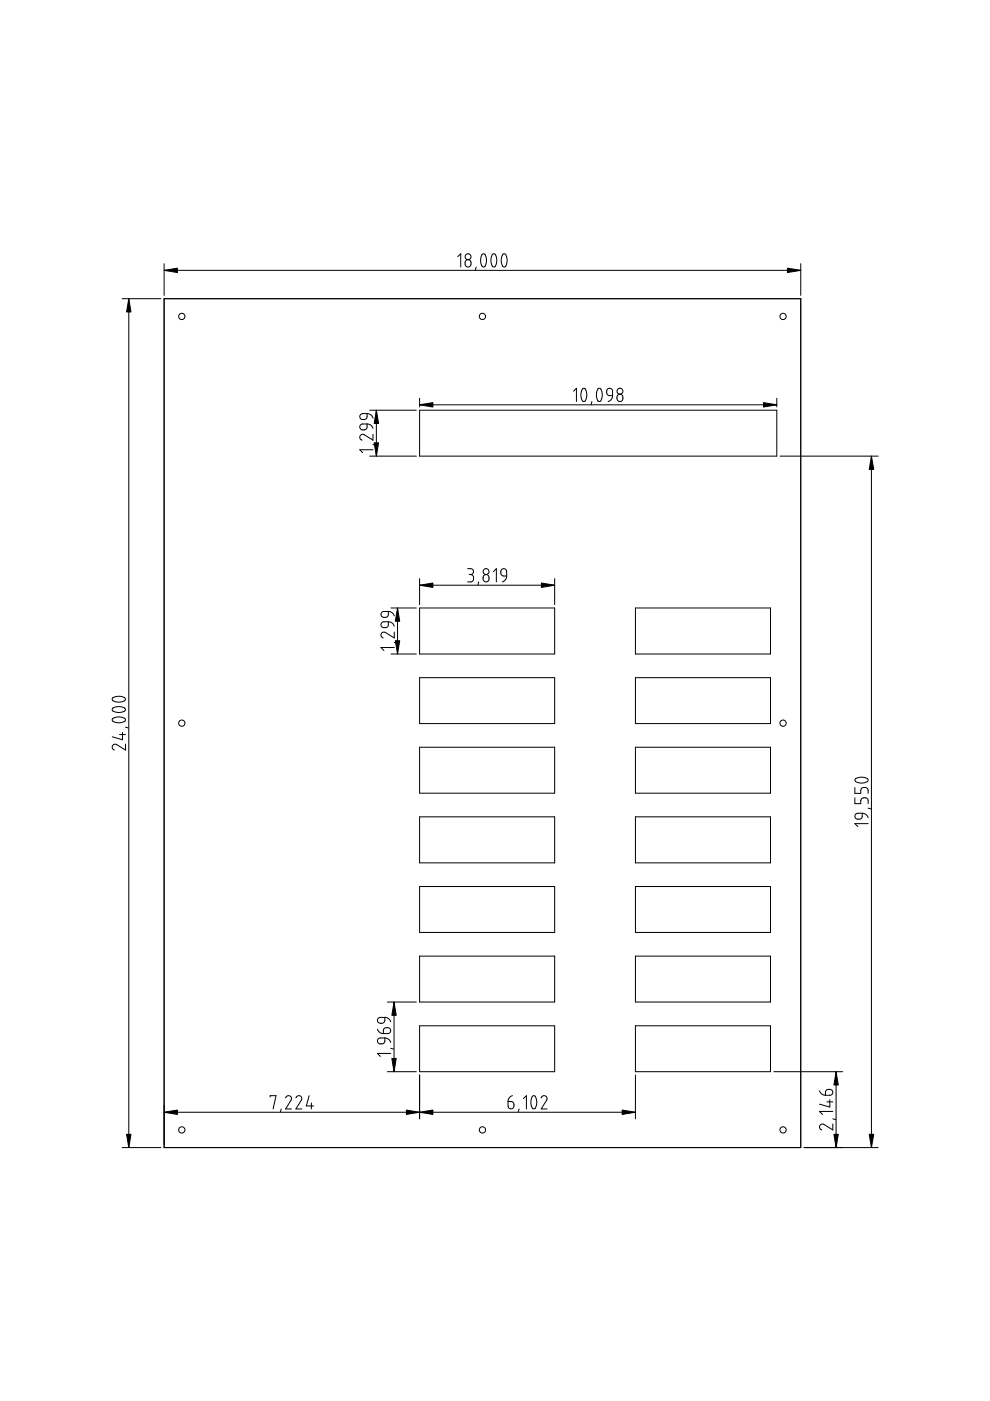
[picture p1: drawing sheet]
<svg xmlns="http://www.w3.org/2000/svg" width="210mm" height="297mm" viewBox="0 0 210 297" stroke-linecap="round" stroke-linejoin="round" font-family="sans-serif">
<g fill="none" stroke="#000" stroke-width=".21">
<path d="M34.8 55.9v6.7M34.8 57.3h135M97 54.4l.7-.6v2.8M98.8 55.3l.5-.2 .5 .2 .1 .8-.4 .5h-.4l-.4-.3-.1-.7zM101 56.6l-.2 .6M102.2 54l.2-.2 .4 .1 .3 1.1-.1 1.1-.2 .4-.3 .1-.3-.2-.3-1 .1-.8zM104.4 54l.2-.2 .4 .2 .3 .9-.1 1.3-.5 .4-.3-.1-.3-.9v-1zM106.6 54l.2-.2 .3 .1 .4 1-.1 1.3-.2 .3-.3 .1-.3-.1-.3-.9v-.7zM169.8 55.9v6.7M25.9 63.3h8.2M27.3 63.3v180M34.8 63.3h135v180h-135z"/>
<path d="M76.4 90.1l.4-.2h1v.8l-.4 .4h-.7l-.4-.4zM76.4 87.9l.5-.2h.9v.8l-.4 .4h-.8l-.3-.5zM77.8 89.9l.7 .2 .6 .7M77.8 87.7l.8 .2 .5 .7M78.4 87h9.9M78.4 96.7h9.9M79.1 92.1v1.2l-2.1-1.2-.5 .1-.2 .4 .1 .5 .4 .2M79.1 95.4h-2.8l.6 .6M79.1 94.3l.6 .1M79.8 87v9.7M89 84.4v1.9M89 87h75.7v9.7h-75.7z"/>
<path d="M89 85.8h75.7M121.6 83l.6-.7v2.8M123.5 82.5l.2-.2 .4 .1 .3 1-.1 1.1-.2 .5-.3 .1-.3-.1-.3-.8v-1zM125.5 85.1l-.2 .7M126.8 82.5v-.1a.71 .71 0 0 1 .9 .9l-.2 1.4-.2 .4h-.4l-.3-.4-.2-.7 .1-.8zM128.8 82.5l.5-.2 .5 .2 .1 1.4h-.8l-.4-.3-.1-.8zM129.9 83.9l-.3 .8-.7 .4M131 83.8l.4-.2 .5 .2 .2 .8-.3 .4-.4 .1-.4-.2-.2-.3zM164.7 84.4v1.9M165.4 96.7h20.8M184.8 96.7v146.6M80.9 132l.4-.2h1v1l-.5 .3-.7-.1-.3-.5z"/>
<path d="M81 129.8l1.3-.2v1l-.5 .3-.8-.1-.2-.5zM82.3 131.8l.8 .3 .5 .7M82.3 129.6l.9 .3 .4 .7M82.9 128.9h5.4M82.9 138.7h5.4M83.6 134v1.3l-2.2-1.3-.4 .1-.2 .5v.3l.4 .4M83.6 137.3h-2.8l.6 .6M83.6 136.2l.6 .2M84.3 128.9v9.8M89 128.9h28.6v9.8h-28.6zM89 122.7v5.5M89 124.1h28.6"/>
<path d="M99.1 120.6h.8l.4 .3v.7l-.5 .2M99.5 121.8h.3M99.8 121.8l.5 .3 .1 .9-.5 .4h-.8M101.5 123.4l-.2 .6M102.6 122l.5-.2 .4 .2 .2 .9-.3 .4-.4 .1-.4-.3-.2-.3zM104.6 121.2l.6-.6v2.8M106.3 120.8l.4-.2 .6 .2 .1 .3v1h-.8l-.3-.2-.1-.4zM107.4 122.1l-.2 .8-.7 .5M117.6 122.7v5.5M134.7 128.9h28.7v9.8h-28.7zM23.9 148l.8-.3 .8-.1 .9 .3 .2 .5-.5 .3-1.2 .2-1-.3-.1-.2zM23.9 152.4l.8-.4h.9l.9 .3 .1 .4-.6 .4-1.2 .1-.9-.3z"/>
<path d="M23.9 150.2l.7-.3 .9-.1 .9 .3 .2 .4-.1 .2-.6 .3h-1.2l-.8-.3zM25.3 155.7h1.3M26 155.3v1.5l-2.2-.6M26.6 157.8v1.2l-2.1-1.2-.5 .1-.2 .4 .1 .5 .4 .2M26.6 154.2l.6 .1M89 143.7h28.6v9.7h-28.6zM89 158.4h28.6v9.8h-28.6zM134.7 143.7h28.7v9.7h-28.7zM134.7 158.4h28.7v9.8h-28.7zM89 173.2h28.6v9.7h-28.6zM134.7 173.2h28.7v9.7h-28.7zM181.3 169.1v1.3h1.2l.1-1 .5-.3 .6 .1 .2 .2 .2 1"/>
<path d="M181.3 167v1.2h1.2v-.8l.5-.4h.6l.3 .2 .2 1M181.4 165.1l.8-.3h.9l.9 .3 .1 .4-.7 .4-1.1 .1-.9-.3-.1-.3zM181.4 172.7l.5-.3h.9l-.1 1-.4 .3h-.6l-.4-.5zM182.8 172.4l.8 .3 .5 .7M184.1 174.6h-2.8l.6 .6M184.1 171.3l.6 .2M89 188h28.6v9.7h-28.6zM134.7 188h28.7v9.7h-28.7zM80 218.2l.5 .7 .8 .2M80.2 215.9l.3-.2h1.1v.8l-.5 .4h-.7l-.3-.4zM81.4 218.1l.4-.2h.6l.4 .3v.5l-.3 .4h-1.2zM81.6 215.7l.7 .2 .5 .7"/>
<path d="M82.1 212.4h6.2M83.5 212.4v14.8M89 202.7h28.6v9.7h-28.6zM89 217.5h28.6v9.7h-28.6zM134.7 202.7h28.7v9.7h-28.7zM134.7 217.5h28.7v9.7h-28.7zM34.8 235.8h99.9M57.3 232.6v-.3h1.2l-.6 2.8M59.6 235.1l-.1 .6M60.6 232.8l.4-.5h.4l.3 .3 .1 .5-1.2 2h1.2M62.7 232.8l.5-.5 .7 .3 .1 .5-1.3 2h1.3M65.6 232.3l-.7 2.2h1.6"/>
<path d="M66 233.8v1.3M80.2 220.3l.4-.2h1v.8l-.4 .4h-.8l-.4-.5zM81.6 220.1l.8 .2 .4 .7M82.1 227.2h6.2M82.8 223.4h-2.8l.6 .6M82.8 222.3l.7 .1M89 227.9v9.3M107.7 233.6h.8l.4 .2 .1 .7-.3 .5-.4 .1-.5-.3zM108.6 232.3l-.6 .4-.3 .9M110 235.1l-.1 .6M111 232.9l.6-.6v2.8M112.9 232.5l.2-.2 .3 .1 .4 1-.1 1-.4 .7-.4-.2-.3-.9v-.7z"/>
<path d="M114.7 232.8l.3-.4 .5-.1 .3 .2 .2 .3-.1 .4-1.2 1.9h1.3M134.7 227.9v9.3M164.1 227.2h14.6M173.8 231.3l.4 .6 .8 .3M175.2 231.2l.4-.2 .7 .1 .2 .3v.5l-.5 .3h-1v-.7zM175.3 233.6h1.3M175.9 233.2v1.5l-2.1-.6M176.6 238.3v1.3l-2-1.3-.5 .1-.3 .2v.4l.4 .6M176.6 237.2l.6 .2M176.6 235.6h-2.8l.6 .7M177.3 227.2v16.1M25.9 243.3h8.2"/>
<path d="M170.5 243.3h15.7"/>
<circle cx="99.2" cy="54.4" r=".63"/>
<circle cx="38.5" cy="67.1" r=".66"/>
<circle cx="102.3" cy="67.1" r=".66"/>
<circle cx="166" cy="67.1" r=".66"/>
<circle cx="131.4" cy="82.9" r=".62"/>
<circle cx="103.1" cy="121.2" r=".62"/>
<circle cx="38.5" cy="153.3" r=".66"/>
<circle cx="166" cy="153.3" r=".66"/>
<circle cx="38.5" cy="239.6" r=".66"/>
<circle cx="102.3" cy="239.6" r=".66"/>
<circle cx="166" cy="239.6" r=".66"/>
</g>
<g fill="#000" stroke="#000" stroke-width=".21">
<path d="M34.8 57.3l2.8-.4v.9zM167 56.9l2.8 .4-2.8 .5zM27.3 63.3l.5 2.8h-1zM79.8 87l.5 2.8h-1zM79.3 93.9h1l-.5 2.8zM89 85.8l2.8-.4v.9zM161.9 85.4l2.8 .4-2.8 .5zM184.8 96.7l.5 2.8h-1zM84.3 128.9l.5 2.8h-1zM83.8 135.8h1l-.5 2.9zM89 124.1l2.8-.5v.9zM114.8 123.6l2.8 .5-2.8 .4z"/>
<path d="M83.5 212.4l.5 2.9h-.9zM34.8 235.8l2.8-.4v.9zM83.1 224.4h.9l-.5 2.8zM89 235.8l2.8-.4v.9zM86.2 235.4l2.8 .4-2.8 .5zM131.9 235.4l2.8 .4-2.8 .5zM177.3 227.2l.4 2.8h-.9zM26.8 240.5h1l-.5 2.8zM176.8 240.5h.9l-.4 2.8zM184.3 240.5h1l-.5 2.8z"/>
</g>
</svg>
